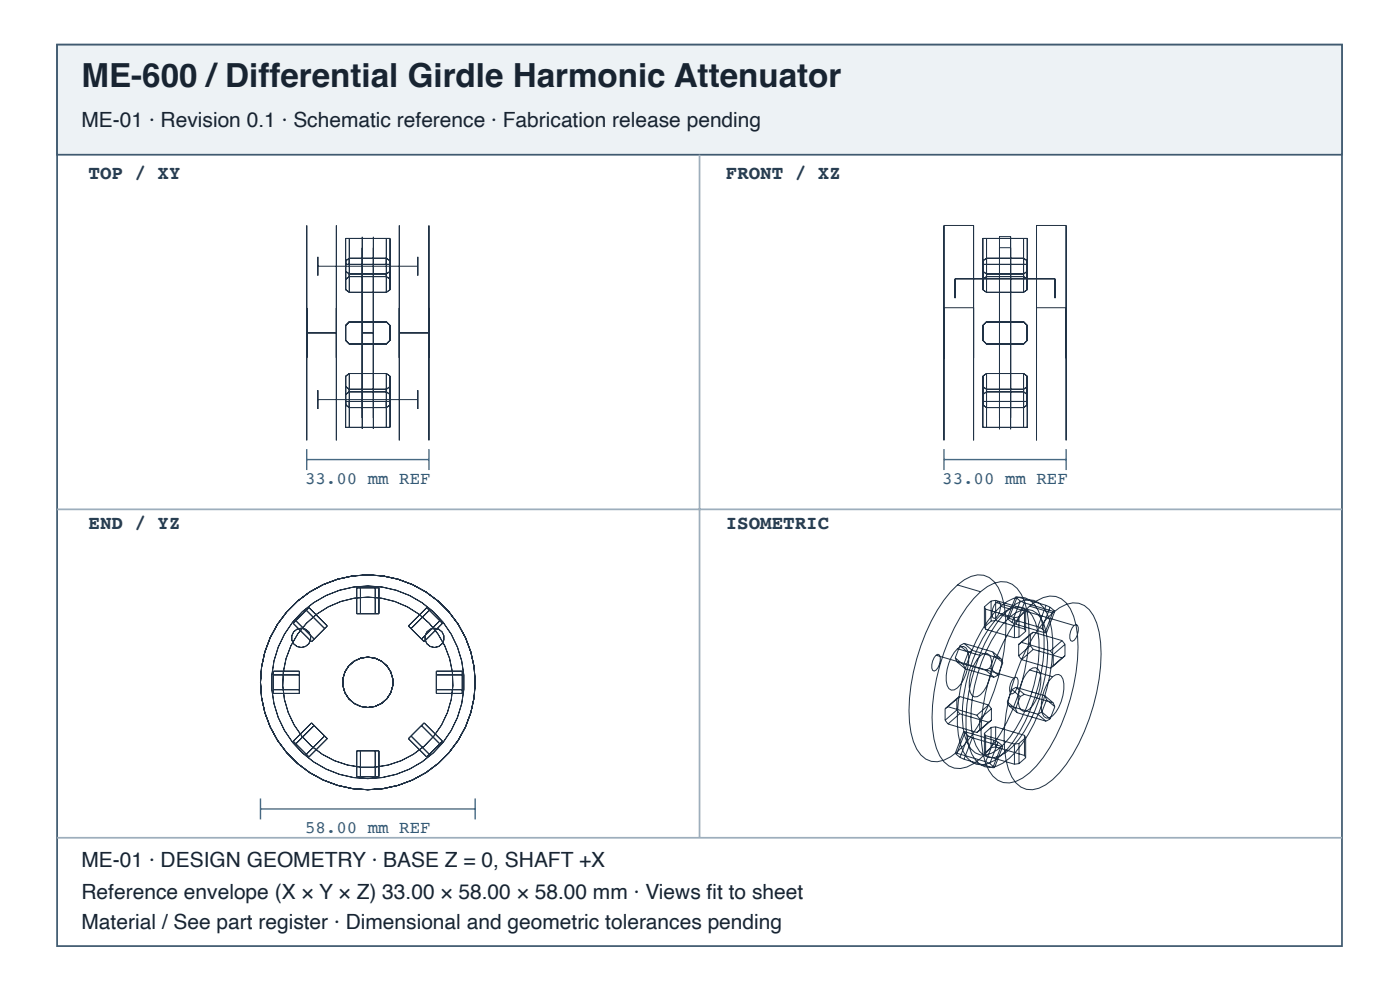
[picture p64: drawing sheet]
<svg xmlns="http://www.w3.org/2000/svg" width="297mm" height="210mm" viewBox="0 0 297 210" stroke-linecap="round" stroke-linejoin="round" font-family="sans-serif">
<defs><g id="words">
<text font-size="7" fill="#182431" x="17.3" y="18.4">ME-600 /Differential Girdle Harmonic Attenuator</text>
<g font-size="4.4" fill="#182431">
<text x="17.3" y="26.9">ME-01 · Revision 0.1 · Schematic reference · Fabrication release pending</text>
<text x="17.3" y="183.9">ME-01 · DESIGN GEOMETRY · BASE Z = 0, SHAFT +X</text>
<text x="17.3" y="190.6">Reference envelope (X × Y × Z) 33.00 × 58.00 × 58.00 mm · Views fi t to sheet</text>
<text x="17.3" y="196.9">Material / See part register · Dimensional and geometric tolerances pending</text>
</g>
<g font-size="4.1" fill="#263d52">
<text x="18.8" y="38">TOP / XY</text>
<text x="154" y="38">FRONT / XZ</text>
<text x="18.8" y="112.1">END / YZ</text>
<text x="154" y="112.1">ISOMETRIC</text>
</g>
<g font-size="3.7" fill="#335b78">
<text x="64.7" y="102.6">33.00 mm REF</text>
<text x="199.9" y="102.6">33.00 mm REF</text>
<text x="64.7" y="176.7">58.00 mm REF</text>
</g>
</g></defs>
<path d="M12.1 9.5h272.6v191.1h-272.6z" fill="none" stroke="#405a70" stroke-width=".37"/>
<path d="M12.1 9.5h272.6v23.3h-272.6z" fill="#edf2f5"/>
<path d="M12.1 9.5h272.6v23.3h-272.6z" fill="none" stroke="#405a70" stroke-width=".37"/>
<path d="M148.4 32.8v144.8M12.1 108h272.6M12.1 177.6h272.6" fill="none" stroke="#9daebc" stroke-width=".37"/>
<g fill="none" stroke="#203246" stroke-width=".21">
<path d="M65.1 47.8v45.6zM67.4 54.5v3.9zM67.4 56.4h21.2M71.4 47.8v45.6zM73.3 59.2l.8-.6h7.9l.8 .6M73.3 55.3l.8-.5h7.9l.8 .5M73.3 57.5l.8 .6h7.9l.8-.6M73.3 56.1h9.5M74.1 50.6v11.4M76.9 50.2v40.7zM76.9 52.5v36.1zM79.2 50.2v40.7z"/>
<path d="M79.2 52.5v36.1zM82 50.6v11.4M84.7 47.8v45.6zM88.6 54.5v3.9zM91 47.8v45.6zM200.3 47.8v45.6zM200.3 47.8h6.2M202.6 59.1v4.1zM202.6 59.1h21.2M206.5 47.8v45.6zM208.5 59.2l.8-.6h7.8l.8 .6M208.5 55.3l.8-.5h7.8l.8 .5"/>
<path d="M208.5 57.5l.8 .6h7.8l.8-.6M208.5 56.1h9.4M209.3 50.6v11.4M212 50.2v40.8zM212 52.5v36.1zM212 50.2h2.4M212 52.5h2.4M214.4 50.2v40.8zM214.4 52.5v36.1zM217.1 50.6v11.4M219.9 47.8v45.6zM219.9 47.8h6.3"/>
<path d="M223.8 59.1v4.1zM226.2 47.8v45.6zM65.1 65.3v10.6zM65.1 70.6h6.3M71.4 65.3v10.6zM73.3 69l.8-.8h7.9l.8 .8v3.2l-.8 .7h-7.9l-.8-.7zM74.1 62l-.8-.6v-10.8h9.5v10.8l-.8 .6M74.1 79.2l-.8 .5v10.9h9.5v-10.9l-.8-.5M74.1 79.2v11.4M74.1 79.2h7.9M74.1 62h7.9M76.9 70.6h2.3"/>
<path d="M82 79.2v11.4M84.7 65.3v10.6zM84.7 70.6h6.3M91 65.3v10.6zM200.3 65.2v10.7zM200.3 65.2h6.2M206.5 65.2v10.7zM208.5 69l.8-.8h7.8l.8 .8v3.2l-.8 .7h-7.8l-.8-.7zM209.3 79.2h7.8M209.3 79.2l-.8 .5v10.9h9.4v-10.9l-.8-.5M209.3 62h7.8M209.3 62l-.8-.6v-10.8h9.4v10.8l-.8 .6"/>
<path d="M209.3 79.2v11.4M217.1 79.2v11.4M219.9 65.2v10.7zM219.9 65.2h6.3M226.2 65.2v10.7zM67.4 82.7v4zM67.4 84.7h21.2M73.3 82l.8 .5h7.9l.8-.5M73.3 85.9l.8 .5h7.9l.8-.5M73.3 83.6l.8-.5h7.9l.8 .5M73.3 85.1h9.5M88.6 82.7v4z"/>
<path d="M208.5 82l.8 .5h7.8l.8-.5M208.5 85.9l.8 .5h7.8l.8-.5M208.5 83.6l.8-.5h7.8l.8 .5M208.5 85.1h9.4M62.2 132.2l3.3-3.4 3.9 3.9-3.3 3.3zM62.8 131.6l3.9 3.9M65 129.4l3.9 3.9M75.7 124.6h4.7v5.5h-4.7zM76.5 124.6v5.5M79.6 124.6v5.5M86.6 132.7l3.9-3.9 3.4 3.4-3.9 3.8zM91.1 129.4l-3.9 3.9"/>
<path d="M93.3 131.6l-3.9 3.9M198.6 138.9l.4-.2 .3 .2a2.88 2.88 0 0 1-1.1 3.4l-.3-.2a3 3 0 0 1 .7-3.2zM198.6 138.9l16.5 4.9M201.7 125.5a9.5 9.5 0 0 1 5.7-3.6 4.5 4.5 0 0 1 4.4 2.7 18.9 18.9 0 0 1 1.5 10.7 43.6 43.6 0 0 1-7.3 20.8 13.8 13.8 0 0 1-5.8 5.1 4.4 4.4 0 0 1-5.7-2.4 18.9 18.9 0 0 1-1.6-10.7 43.6 43.6 0 0 1 7.3-20.8zM202.7 139.5l1.7 1.5M202.7 139.5l.3 .8M203.1 137.5l.7-.4h.6l.6 .3a5.2 5.2 0 0 1 .3 4.1 7.3 7.3 0 0 1-2.8 4.8h-.7l-.5-.3a5.2 5.2 0 0 1-.4-4.1 8.5 8.5 0 0 1 2.2-4.4zM203.1 124l4.9 1.5M203.1 137.5l4.9 1.5M203.7 136.9l1.7 1.5M203.7 136.9l-1 2.6M204.5 136.4l1.8 1.5"/>
<path d="M204.5 136.4l6.1 1.8M204.5 136.4l-.8 .5M205.4 138.4l-1 2.6M206.3 137.9l6.1 1.8M206.3 137.9l-.9 .5M206.6 126.9a9.5 9.5 0 0 1 5.7-3.6 4.5 4.5 0 0 1 4.4 2.7 19 19 0 0 1 1.5 10.7 43.6 43.6 0 0 1-7.3 20.8 13.8 13.8 0 0 1-5.8 5.1 4.4 4.4 0 0 1-5.7-2.4 18.9 18.9 0 0 1-1.6-10.7 43.6 43.6 0 0 1 7.3-20.8zM208 139l.7-.4 .6-.1 .5 .3a5.2 5.2 0 0 1 .4 4.1 7.3 7.3 0 0 1-2.9 4.8l-.6 .1-.5-.4a5.2 5.2 0 0 1-.4-4.1 8.5 8.5 0 0 1 2.2-4.3zM208.8 128.7v4.2M208.8 132.9l.3 .5M208.8 128.7l.3 .4M209.1 129.1v4.3M209.1 133.4l6.1 1.8"/>
<path d="M209.1 129.1l6.1 1.8M210.3 127.4v4.3M210.3 131.7l-1.5 1.2M210.3 127.4l-1.5 1.3M210.6 138.2l1.8 1.5M210.6 138.2l.4 .8M211 139l1.8 1.5M211 139l-1 2.6M211.2 127.3v4.3M211.2 131.6l6.1 1.7M211.2 127.3l6.1 1.8M211.2 131.6l-.9 .1"/>
<path d="M211.2 127.3l-.9 .1M211.3 127.7l.4-.1 .4 .1a2.88 2.88 0 0 1-1.2 3.4l-.3-.1a3 3 0 0 1 .7-3.3zM211.3 127.7l16.6 4.9M212.3 128.5a5.7 5.7 0 0 1 5.2-1.7 5.7 5.7 0 0 1 3.4 4.3 28.9 28.9 0 0 1-.6 14.2 34.2 34.2 0 0 1-6.6 13.5 8.4 8.4 0 0 1-5.4 3.4 4.2 4.2 0 0 1-4-2.9 23 23 0 0 1-.6-13.2 36.6 36.6 0 0 1 7.2-16.2zM212.3 130.4a4.8 4.8 0 0 1 4.9-1.5 6 6 0 0 1 2.9 4.7 32.4 32.4 0 0 1-4.6 20.9 13.3 13.3 0 0 1-5.1 5.2 3.6 3.6 0 0 1-5.2-2.1 21.4 21.4 0 0 1-.3-12.8 31.3 31.3 0 0 1 6.1-13.1zM212.3 128.5l1.8 .6M212.3 130.4l1.8 .5M212.4 139.7l.4 .8M213.7 131.1l1 .9M214.1 131.1h-.4M214.1 131.1l6.1 1.8M214.1 129.1a5.7 5.7 0 0 1 5.2-1.8 5.7 5.7 0 0 1 3.4 4.3 28.9 28.9 0 0 1-.6 14.3 34.2 34.2 0 0 1-6.6 13.5 8.4 8.4 0 0 1-5.4 3.3 4.2 4.2 0 0 1-3.9-2.9 23 23 0 0 1-.6-13.2 36.6 36.6 0 0 1 7.2-16.1z"/>
<path d="M214.1 130.9a4.8 4.8 0 0 1 4.9-1.5 6 6 0 0 1 3 4.8 32.4 32.4 0 0 1-4.7 20.8 13.3 13.3 0 0 1-5.1 5.2 3.6 3.6 0 0 1-5.1-2.1 21.4 21.4 0 0 1-.3-12.7 31.3 31.3 0 0 1 6-13.2zM214.7 132l.9 .4M215.2 130.9v4.3M215.4 126.6l-1.7 4.5M215.4 126.6l1 .8M215.6 132.4l6.1 1.8M215.8 126.5l-1.7 4.6M215.8 126.5l-.4 .1M215.8 126.5l6.1 1.8M216.1 139.1l.6 .7M216.1 136.6v2.5M216.2 130.8v4.3"/>
<path d="M216.2 135.1l-1 .1M216.2 130.8l-1 .1M216.4 127.4l-1.7 4.6M216.4 127.4l.9 .4M216.7 136.2l-.6 .4M216.7 136.2l6.1 1.8M216.7 139.8l6.1 1.8M217 130a9.5 9.5 0 0 1 5.7-3.6 4.5 4.5 0 0 1 4.4 2.7 18.9 18.9 0 0 1 1.5 10.7 43.6 43.6 0 0 1-7.3 20.8 13.8 13.8 0 0 1-5.8 5.1 4.4 4.4 0 0 1-5.7-2.4 22.7 22.7 0 0 1-1.3-13.5 40.7 40.7 0 0 1 8.5-19.8zM217.3 127.8l-1.7 4.6M217.3 127.8l6.1 1.8M217.3 129.1v4.2M217.3 133.3l.3 .5"/>
<path d="M217.3 129.1l.3 .5M217.6 129.6v4.2M217.6 133.8l-1.4 1.3M217.6 129.6l-1.4 1.2M218.4 128.5l4.9 1.4M218.6 136.9l-2.5 2.2M218.6 134.4l-2.5 2.2M218.6 136.9l.6 .8M218.6 134.4v2.5M219.2 134l-2.5 2.2M219.2 134l-.6 .4M219.2 134l6.1 1.8"/>
<path d="M219.2 137.7l-2.5 2.1M219.2 137.7l6.1 1.8M220.2 132.9l.8 .4M221 133.3l1 .8M221.8 131.4a9.5 9.5 0 0 1 5.8-3.6 4.5 4.5 0 0 1 4.4 2.7 19 19 0 0 1 1.5 10.7 43.6 43.6 0 0 1-7.3 20.8 13.8 13.8 0 0 1-5.8 5.1 4.4 4.4 0 0 1-5.7-2.4 18.9 18.9 0 0 1-1.6-10.7 43.6 43.6 0 0 1 7.3-20.8zM221.9 128.3l-1.7 4.6M221.9 128.3l.9 .4M222 134.1l-.3 .1M222.8 128.7l-1.8 4.6M222.8 128.7l1 .9M222.8 138l.7 .8M223.4 129.6l-1.7 4.6"/>
<path d="M223.5 138.8v2.4M223.8 129.6l-1.8 4.5M223.8 129.6h-.4M225.3 139.5l-2.5 2.1M225.3 135.8l-2.5 2.2M225.3 135.8l.6 .8M225.9 136.6l-2.4 2.2M225.9 139l-2.4 2.2M225.9 136.6v2.4M225.9 139l-.6 .5M227.9 132.6l.4-.2 .3 .2a2.89 2.89 0 0 1-1.1 3.4l-.4-.2a3 3 0 0 1 .8-3.2zM58 146.2h5.5"/>
<path d="M58 142.3h5.5v4.7h-5.5zM58 143.1h5.5M62.2 157.2l3.9-3.9 3.3 3.3-3.9 3.9zM66.7 153.8l-3.9 3.9M68.9 156l-3.9 3.9M75.7 159.2h4.7v5.5h-4.7zM76.5 159.2v5.5M79.6 159.2v5.5M86.6 156.6l3.4-3.3 3.9 3.9-3.4 3.3zM87.2 156l3.9 3.9M89.4 153.8l3.9 3.9M92.6 146.2h5.5"/>
<path d="M92.6 142.3h5.5v4.7h-5.5zM92.6 143.1h5.5M200.5 152.7l.6 .8M200.5 150.3v2.4M201.1 153.5l6.1 1.8M201.1 149.8l6.1 1.8M201.1 149.8l-.6 .5M202.7 159.7l1 .9M203 150.5l-2.5 2.2M203 150.5l.6 .8M203 148.1l-2.5 2.2M203 148.1v2.4"/>
<path d="M203 140.3l1.8 1.5M203 140.3l6.1 1.8M203 159.7l6.1 1.8M203 159.7h-.3M203.6 151.3l-2.5 2.2M203.6 151.3l6.1 1.8M203.6 147.7l-2.5 2.1M203.6 147.7l6.1 1.8M203.6 147.7l-.6 .4M204.4 141l.4 .8M204.4 155.2l-1.7 4.5M204.4 155.2l1 .8"/>
<path d="M204.8 141.8l6.1 1.8M204.8 155.1l-1.8 4.6M204.8 155.1l6.1 1.8M204.8 155.1l-.4 .1M205.4 156l-1.7 4.6M205.4 156l.9 .4M206.3 156.4l-1.8 4.6M206.3 156.4l6.1 1.8M207.2 151.6l.6 .8M207.8 154.9l-.6 .4M207.8 152.4v2.5M208.8 155.5v4.2"/>
<path d="M208.8 155.5l.3 .5M208.8 159.7l.3 .5M209.1 156v4.2M209.1 156l6.1 1.8M209.1 142.1l1.8 1.5M209.7 153.1l-2.5 2.2M209.7 149.5l-2.5 2.1M209.7 149.5l.6 .8M210 141.6l1.7 1.5M210 141.6l-.9 .5M210.3 154.2v4.3M210.3 154.2l-1.5 1.3"/>
<path d="M210.3 158.5l-1.5 1.2M210.3 152.7l-2.5 2.2M210.3 152.7l-.6 .4M210.3 150.3l-2.5 2.1M210.3 150.3v2.4M210.9 156.9l-1.8 4.6M210.9 156.9l.8 .4M211.2 154.1v4.3M211.2 154.1l-.9 .1M211.2 158.4l-.9 .1M211.2 154.1l6.1 1.8M211.2 158.4l6.1 1.8"/>
<path d="M211.7 143.1l-.8 .5M211.7 157.3l-1.7 4.6M211.7 157.3l1.1 .9M212.4 158.2l-1.8 4.6M212.8 140.5l-1.1 2.6M212.8 158.2l-1.8 4.5M212.8 158.2h-.4M213.7 148.8l1.7 1.5M213.7 148.8l.4 .8M214.1 149.6l1.7 1.5M214.1 149.6l6.1 1.8M214.7 146.2l1.7 1.5"/>
<path d="M214.7 146.2l-1 2.6M215.1 143.8l.4-.2 .3 .1a2.88 2.88 0 0 1-1.1 3.4l-.3-.1a3 3 0 0 1 .7-3.2zM215.2 157.8v4.2M215.4 150.3l.4 .8M215.6 145.7l1.7 1.5M215.6 145.7l-.9 .5M215.6 145.7l6.1 1.8M215.8 151.1l6.1 1.8M216.2 157.6v4.3M216.2 157.6l-1 .2M216.4 147.7l-1 2.6M217.3 147.2l-.9 .5"/>
<path d="M217.3 147.2l6.1 1.8M217.3 155.9v4.3M217.3 155.9l.3 .5M217.6 156.4v4.3M217.6 156.4l-1.4 1.2M218.4 142l.7-.4h.6l.5 .3a5.2 5.2 0 0 1 .4 4.1 7.3 7.3 0 0 1-2.9 4.8h-.6l-.5-.3a5.2 5.2 0 0 1-.4-4.1 8.5 8.5 0 0 1 2.2-4.4zM218.4 142l4.9 1.5M220.2 151.4l1.7 1.5M221 150.9l1.8 1.5M221 150.9l-.8 .5M221.7 147.5l1.7 1.5M221.7 147.5l.3 .8"/>
<path d="M222 148.3l1.8 1.5M222 148.3l-1 2.6M222.8 152.4l-.9 .5M223.3 143.5l.7-.4 .6-.1 .5 .3a5.2 5.2 0 0 1 .4 4.1 7.3 7.3 0 0 1-2.9 4.8h-.6l-.5-.3a5.2 5.2 0 0 1-.4-4.1 8.5 8.5 0 0 1 2.2-4.3zM223.4 149l.4 .8M223.5 141.2l-.7 .4M223.8 149.8l-1 2.6M203.7 160.6l.8 .4M204.5 161l6.1 1.8M209.1 160.2l6.1 1.8M209.1 161.5l.9 .4M210 161.9l1 .8"/>
<path d="M211 162.7l-.4 .1M216.2 161.9l-1 .1M217.3 160.2l.3 .5M217.6 160.7l-1.4 1.2"/>
<circle cx="63.9" cy="135.2" r="2.04"/>
<circle cx="92.2" cy="135.2" r="2.04"/>
<circle cx="78" cy="144.7" r="20.4"/>
<circle cx="78" cy="144.7" r="18.1"/>
<circle cx="78" cy="144.7" r="22.8"/>
<circle cx="78" cy="144.7" r="5.3"/>
</g>
<path d="M65.1 95.2v4.5M65.1 97.4h25.9M91 95.2v4.5M200.3 97.4h25.9M200.3 95.2v4.5M226.2 95.2v4.5M55.3 169.3v4.4M55.3 171.5h45.5M100.8 169.3v4.4" fill="none" stroke="#466b86" stroke-width=".3"/>
<use href="#words"/>
</svg>
